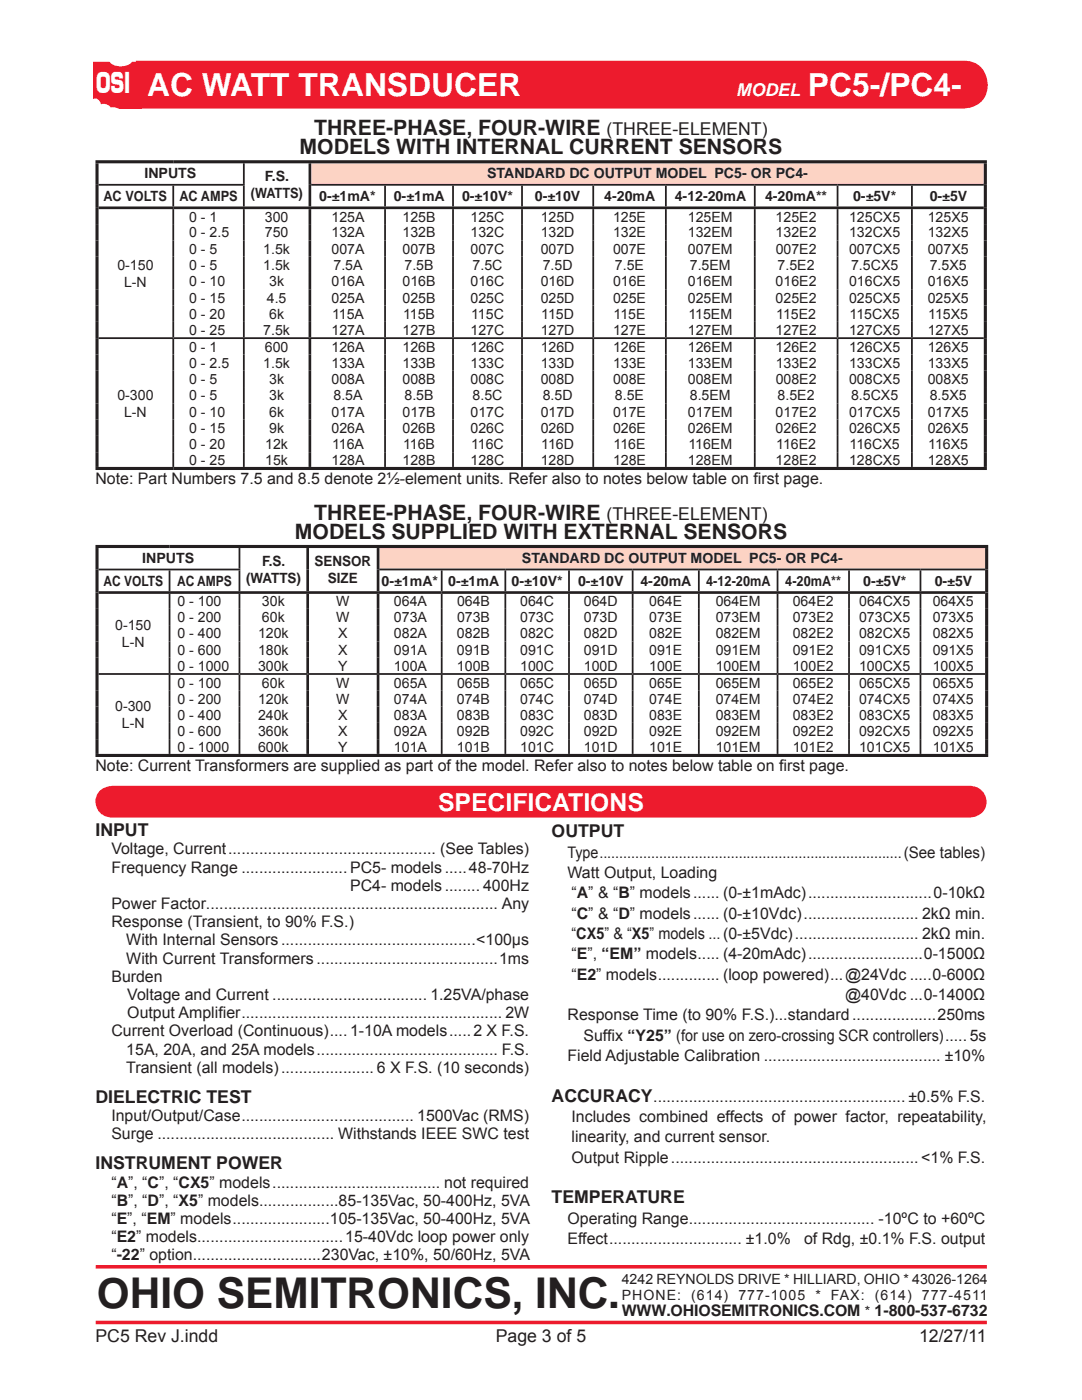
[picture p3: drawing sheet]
<svg xmlns="http://www.w3.org/2000/svg" width="216mm" height="279mm" viewBox="0 0 216 279" stroke-linecap="round" stroke-linejoin="round" font-family="sans-serif">
<defs><g id="words">
<text font-size="8.5" fill="#231f20" x="19.3" y="261">OHIO SEMITRONICS, INC.</text>
<g font-size="6.3" fill="#fff">
<text x="29.4" y="19.2">AC WATT TRANSDUCER</text>
<text x="161.2" y="19.2">PC5-/PC4-</text>
</g>
<text font-size="5.6" fill="#fff" x="19.2" y="18.6">OSI</text>
<text font-size="4.9" fill="#fff" x="87.4" y="161.8">SPECIFICATIONS</text>
<g font-size="4.2" fill="#231f20">
<text x="62.7" y="26.9">THREE-PHASE, FOUR-WIRE</text>
<text x="59.8" y="30.8">MODELS WITH INTERNAL CURRENT SENSORS</text>
<text x="58.8" y="107.6">MODELS SUPPLIED WITH EXTERNAL SENSORS</text>
<text x="62.7" y="103.7">THREE-PHASE, FOUR-WIRE</text>
</g>
<text font-size="3.5" fill="#fff" x="146.9" y="19.2">MODEL</text>
<g font-size="3.5" fill="#231f20">
<text x="121" y="26.9">(THREE-ELEMENT)</text>
<text x="121" y="103.7">(THREE-ELEMENT)</text>
<text x="19" y="166.9">INPUT</text>
<text x="110.1" y="167.1">OUTPUT</text>
<text x="19" y="220.1">DIELECTRIC TEST</text>
<text x="110.1" y="219.8">ACCURACY......................................................... ±0.5% F.S.</text>
<text x="19" y="233.4">INSTRUMENT POWER</text>
<text x="110.1" y="240.1">TEMPERATURE</text>
<text x="19" y="267.8">PC5 Rev J.indd</text>
<text x="98.9" y="267.8">Page 3 of 5</text>
<text x="183.4" y="267.8">12/27/11</text>
</g>
<g font-size="3.2" fill="#231f20">
<text x="19" y="96.6">Note: Part Numbers 7.5 and 8.5 denote 2½-element units. Refer also to notes below table on frst page.</text>
<text x="150.4" y="96.6">i</text>
<text x="19" y="153.9">Note: Current Transformers are supplied as part of the model. Refer also to notes below table on frst page.</text>
<text x="155.5" y="153.9">i</text>
<text x="22.2" y="170.5">Voltage, Current ............................................... (See Tables)</text>
<text x="113.2" y="171.2">Type ............................................................................(See tables)</text>
<text x="22.2" y="174.1">Frequency Range ........................PC5- models .....48-70Hz</text>
<text x="69.9" y="177.8">PC4- models ........ 400Hz</text>
<text x="113.2" y="175.2">Watt Output, Loading</text>
<text x="114" y="179.3">“A” &amp; “B” models ...... (0-±1mAdc) ............................0-10kΩ</text>
<text x="22.2" y="181.4">Power Factor.................................................................. Any</text>
<text x="22.2" y="185">Response (Transient, to 90% F.S.)</text>
<text x="114" y="183.3">“C” &amp; “D” models ...... (0-±10Vdc) .......................... 2kΩ min.</text>
<text x="25.2" y="188.7">With Internal Sensors ............................................&lt;100μs</text>
<text x="114" y="187.4">“CX5” &amp; “X5” models ...(0-±5Vdc) ............................ 2kΩ min.</text>
<text x="114" y="191.4">“E”, “EM” models ..... (4-20mAdc) ..........................0-1500Ω</text>
<text x="22.2" y="195.9">Burden</text>
<text x="25.2" y="192.3">With Current Transformers .........................................1ms</text>
<text x="114" y="195.5">“E2” models.............. (loop powered) ...@24Vdc .....0-600Ω</text>
<text x="25.4" y="199.6">Voltage and Current ................................... 1.25VA/phase</text>
<text x="25.4" y="203.2">Output Amplifer ........................................................... 2W</text>
<text x="43.6" y="203.2">i</text>
<text x="113.2" y="203.6">Response Time (to 90% F.S.)...standard ...................250ms</text>
<text x="22.2" y="206.8">Current Overload (Continuous) ....1-10A models .....2 X F.S.</text>
<text x="116.4" y="207.7">Suffx “Y25” (for use on zero-crossing SCR controllers).....5s</text>
<text x="121.2" y="207.7">i</text>
<text x="25.2" y="210.5">15A, 20A, and 25A models ......................................... F.S.</text>
<text x="25.2" y="214.1">Transient (all models) ..................... 6 X F.S. (10 seconds)</text>
<text x="113.2" y="211.7">Field Adjustable Calibration ........................................ ±10%</text>
<text x="22.2" y="223.7">Input/Output/Case ....................................... 1500Vac (RMS)</text>
<text x="22.2" y="227.4">Surge ........................................ Withstands IEEE SWC test</text>
<text x="114" y="228">linearity, and current sensor.</text>
<text x="114" y="223.9">Includes combined effects of power factor, repeatability,</text>
<text x="114" y="232">Output Ripple ........................................................&lt;1% F.S.</text>
<text x="22.2" y="237">“A”, “C”, “CX5” models ...................................... not required</text>
<text x="22.2" y="244.3">“E”, “EM” models ......................105-135Vac, 50-400Hz, 5VA</text>
<text x="22.2" y="240.6">“B”, “D”, “X5” models..................85-135Vac, 50-400Hz, 5VA</text>
<text x="113.2" y="244.2">Operating Range.......................................... -10ºC to +60ºC</text>
<text x="22.2" y="251.5">“-22” option.............................230Vac, ±10%, 50/60Hz, 5VA</text>
<text x="22.2" y="247.9">“E2” models.................................15-40Vdc loop power only</text>
<text x="113.2" y="248.2">Effect .............................. ±1.0%</text>
<text x="160.4" y="248.2">of Rdg, ±0.1% F.S. output</text>
<text x="124.1" y="262.6">WWW.OHIOSEMITRONICS.COM</text>
</g>
<text font-size="3.2" fill="#fff" x="117.1" y="199.6">..........................................................@40Vdc ...0-1400Ω</text>
<g font-size="2.8" fill="#231f20">
<text x="28.8" y="35.6">INPUTS</text>
<text x="97.2" y="35.6">STANDARD DC OUTPUT MODEL PC5- OR PC4-</text>
<text x="20.6" y="40.2">AC VOLTS</text>
<text x="35.8" y="40.2">AC AMPS</text>
<text x="50" y="39.6">(WATTS)</text>
<text x="52.8" y="36.2">F.S.</text>
<text x="63.7" y="40.2">0-±1mA*</text>
<text x="78.6" y="40.2">0-±1mA</text>
<text x="92.2" y="40.2">0-±10V*</text>
<text x="106.7" y="40.2">0-±10V</text>
<text x="120.6" y="40.2">4-20mA</text>
<text x="134.6" y="40.2">4-12-20mA</text>
<text x="152.7" y="40.2">4-20mA**</text>
<text x="170.2" y="40.2">0-±5V*</text>
<text x="185.5" y="40.2">0-±5V</text>
<text x="37.7" y="44.3">0 - 1</text>
<text x="37.7" y="47.4">0 - 2.5</text>
<text x="52.8" y="44.3">300</text>
<text x="52.8" y="47.4">750</text>
<text x="66.2" y="44.3">125A</text>
<text x="66.2" y="47.4">132A</text>
<text x="80.3" y="44.3">125B</text>
<text x="80.3" y="47.4">132B</text>
<text x="93.9" y="44.3">125C</text>
<text x="93.9" y="47.4">132C</text>
<text x="107.9" y="44.3">125D</text>
<text x="107.9" y="47.4">132D</text>
<text x="122.3" y="44.3">125E</text>
<text x="122.3" y="47.4">132E</text>
<text x="137.3" y="44.3">125EM</text>
<text x="137.3" y="47.4">132EM</text>
<text x="154.8" y="44.3">125E2</text>
<text x="154.8" y="47.4">132E2</text>
<text x="169.4" y="44.3">125CX5</text>
<text x="169.4" y="47.4">132CX5</text>
<text x="185.1" y="44.3">125X5</text>
<text x="185.1" y="47.4">132X5</text>
<text x="23.4" y="53.9">0-150</text>
<text x="37.7" y="50.6">0 - 5</text>
<text x="37.7" y="53.9">0 - 5</text>
<text x="52.5" y="50.6">1.5k</text>
<text x="52.5" y="53.9">1.5k</text>
<text x="66.2" y="50.6">007A</text>
<text x="66.6" y="53.9">7.5A</text>
<text x="80.3" y="50.6">007B</text>
<text x="80.7" y="53.9">7.5B</text>
<text x="93.9" y="50.6">007C</text>
<text x="94.3" y="53.9">7.5C</text>
<text x="107.9" y="50.6">007D</text>
<text x="108.3" y="53.9">7.5D</text>
<text x="122.3" y="50.6">007E</text>
<text x="122.7" y="53.9">7.5E</text>
<text x="137.3" y="50.6">007EM</text>
<text x="137.7" y="53.9">7.5EM</text>
<text x="154.8" y="50.6">007E2</text>
<text x="155.2" y="53.9">7.5E2</text>
<text x="169.4" y="50.6">007CX5</text>
<text x="169.8" y="53.9">7.5CX5</text>
<text x="185.1" y="50.6">007X5</text>
<text x="185.5" y="53.9">7.5X5</text>
<text x="24.8" y="57.2">L-N</text>
<text x="37.7" y="57.1">0 - 10</text>
<text x="53.7" y="57.1">3k</text>
<text x="66.2" y="57.1">016A</text>
<text x="80.3" y="57.1">016B</text>
<text x="93.9" y="57.1">016C</text>
<text x="107.9" y="57.1">016D</text>
<text x="122.3" y="57.1">016E</text>
<text x="137.3" y="57.1">016EM</text>
<text x="154.8" y="57.1">016E2</text>
<text x="169.4" y="57.1">016CX5</text>
<text x="185.1" y="57.1">016X5</text>
<text x="37.7" y="60.4">0 - 15</text>
<text x="37.7" y="63.6">0 - 20</text>
<text x="53.2" y="60.4">4.5</text>
<text x="53.7" y="63.6">6k</text>
<text x="66.2" y="60.4">025A</text>
<text x="66.3" y="63.6">115A</text>
<text x="80.3" y="60.4">025B</text>
<text x="80.4" y="63.6">115B</text>
<text x="93.9" y="60.4">025C</text>
<text x="94" y="63.6">115C</text>
<text x="107.9" y="60.4">025D</text>
<text x="108" y="63.6">115D</text>
<text x="122.3" y="60.4">025E</text>
<text x="122.4" y="63.6">115E</text>
<text x="137.3" y="60.4">025EM</text>
<text x="137.4" y="63.6">115EM</text>
<text x="154.8" y="60.4">025E2</text>
<text x="154.9" y="63.6">115E2</text>
<text x="169.4" y="60.4">025CX5</text>
<text x="169.5" y="63.6">115CX5</text>
<text x="185.1" y="60.4">025X5</text>
<text x="185.2" y="63.6">115X5</text>
<text x="37.7" y="66.8">0 - 25</text>
<text x="37.7" y="70.2">0 - 1</text>
<text x="52.5" y="66.8">7.5k</text>
<text x="52.8" y="70.2">600</text>
<text x="66.2" y="70.2">126A</text>
<text x="66.2" y="66.8">127A</text>
<text x="80.3" y="70.2">126B</text>
<text x="80.3" y="66.8">127B</text>
<text x="93.9" y="70.2">126C</text>
<text x="93.9" y="66.8">127C</text>
<text x="107.9" y="70.2">126D</text>
<text x="107.9" y="66.8">127D</text>
<text x="122.3" y="70.2">126E</text>
<text x="122.3" y="66.8">127E</text>
<text x="137.3" y="70.2">126EM</text>
<text x="137.3" y="66.8">127EM</text>
<text x="154.8" y="70.2">126E2</text>
<text x="154.8" y="66.8">127E2</text>
<text x="169.4" y="70.2">126CX5</text>
<text x="169.4" y="66.8">127CX5</text>
<text x="185.1" y="70.2">126X5</text>
<text x="185.1" y="66.8">127X5</text>
<text x="37.7" y="73.4">0 - 2.5</text>
<text x="37.7" y="76.6">0 - 5</text>
<text x="52.5" y="73.4">1.5k</text>
<text x="53.7" y="76.6">3k</text>
<text x="66.2" y="76.6">008A</text>
<text x="66.2" y="73.4">133A</text>
<text x="80.3" y="76.6">008B</text>
<text x="80.3" y="73.4">133B</text>
<text x="93.9" y="76.6">008C</text>
<text x="93.9" y="73.4">133C</text>
<text x="107.9" y="76.6">008D</text>
<text x="107.9" y="73.4">133D</text>
<text x="122.3" y="76.6">008E</text>
<text x="122.3" y="73.4">133E</text>
<text x="137.3" y="76.6">008EM</text>
<text x="137.3" y="73.4">133EM</text>
<text x="154.8" y="76.6">008E2</text>
<text x="154.8" y="73.4">133E2</text>
<text x="169.4" y="76.6">008CX5</text>
<text x="169.4" y="73.4">133CX5</text>
<text x="185.1" y="76.6">008X5</text>
<text x="185.1" y="73.4">133X5</text>
<text x="23.4" y="79.8">0-300</text>
<text x="24.8" y="83.1">L-N</text>
<text x="37.7" y="79.9">0 - 5</text>
<text x="37.7" y="83.1">0 - 10</text>
<text x="53.7" y="83.1">6k</text>
<text x="53.7" y="79.9">3k</text>
<text x="66.2" y="83.1">017A</text>
<text x="66.6" y="79.9">8.5A</text>
<text x="80.3" y="83.1">017B</text>
<text x="80.7" y="79.9">8.5B</text>
<text x="93.9" y="83.1">017C</text>
<text x="94.3" y="79.9">8.5C</text>
<text x="107.9" y="83.1">017D</text>
<text x="108.3" y="79.9">8.5D</text>
<text x="122.3" y="83.1">017E</text>
<text x="122.7" y="79.9">8.5E</text>
<text x="137.3" y="83.1">017EM</text>
<text x="137.7" y="79.9">8.5EM</text>
<text x="154.8" y="83.1">017E2</text>
<text x="155.2" y="79.9">8.5E2</text>
<text x="169.4" y="83.1">017CX5</text>
<text x="169.8" y="79.9">8.5CX5</text>
<text x="185.1" y="83.1">017X5</text>
<text x="185.5" y="79.9">8.5X5</text>
<text x="37.7" y="86.4">0 - 15</text>
<text x="37.7" y="89.6">0 - 20</text>
<text x="52.9" y="89.6">12k</text>
<text x="53.7" y="86.4">9k</text>
<text x="66.2" y="86.4">026A</text>
<text x="66.3" y="89.6">116A</text>
<text x="80.3" y="86.4">026B</text>
<text x="80.4" y="89.6">116B</text>
<text x="93.9" y="86.4">026C</text>
<text x="94" y="89.6">116C</text>
<text x="107.9" y="86.4">026D</text>
<text x="108" y="89.6">116D</text>
<text x="122.3" y="86.4">026E</text>
<text x="122.4" y="89.6">116E</text>
<text x="137.3" y="86.4">026EM</text>
<text x="137.4" y="89.6">116EM</text>
<text x="154.8" y="86.4">026E2</text>
<text x="154.9" y="89.6">116E2</text>
<text x="169.4" y="86.4">026CX5</text>
<text x="169.5" y="89.6">116CX5</text>
<text x="185.1" y="86.4">026X5</text>
<text x="185.2" y="89.6">116X5</text>
<text x="37.7" y="92.7">0 - 25</text>
<text x="52.9" y="92.7">15k</text>
<text x="66.2" y="92.7">128A</text>
<text x="80.3" y="92.7">128B</text>
<text x="93.9" y="92.7">128C</text>
<text x="107.9" y="92.7">128D</text>
<text x="122.3" y="92.7">128E</text>
<text x="137.3" y="92.7">128EM</text>
<text x="154.8" y="92.7">128E2</text>
<text x="169.4" y="92.7">128CX5</text>
<text x="185.1" y="92.7">128X5</text>
<text x="28.4" y="112.4">INPUTS</text>
<text x="52.3" y="113">F.S.</text>
<text x="62.8" y="113">SENSOR</text>
<text x="104.1" y="112.4">STANDARD DC OUTPUT MODEL PC5- OR PC4-</text>
<text x="20.6" y="117">AC VOLTS</text>
<text x="35.3" y="117">AC AMPS</text>
<text x="49.1" y="116.4">(WATTS)</text>
<text x="65.4" y="116.4">SIZE</text>
<text x="76.2" y="117">0-±1mA*</text>
<text x="89.4" y="117">0-±1mA</text>
<text x="102.1" y="117">0-±10V*</text>
<text x="115.3" y="117">0-±10V</text>
<text x="127.8" y="117">4-20mA</text>
<text x="140.9" y="117">4-12-20mA</text>
<text x="156.7" y="117">4-20mA**</text>
<text x="172.2" y="117">0-±5V*</text>
<text x="186.5" y="117">0-±5V</text>
<text x="23" y="125.7">0-150</text>
<text x="35.4" y="121">0 - 100</text>
<text x="35.4" y="124.2">0 - 200</text>
<text x="52.3" y="121">30k</text>
<text x="52.3" y="124.2">60k</text>
<text x="67.1" y="121">W</text>
<text x="67.1" y="124.2">W</text>
<text x="78.6" y="121">064A</text>
<text x="78.6" y="124.2">073A</text>
<text x="91.2" y="121">064B</text>
<text x="91.2" y="124.2">073B</text>
<text x="103.8" y="121">064C</text>
<text x="103.8" y="124.2">073C</text>
<text x="116.5" y="121">064D</text>
<text x="116.5" y="124.2">073D</text>
<text x="129.5" y="121">064E</text>
<text x="129.5" y="124.2">073E</text>
<text x="142.8" y="121">064EM</text>
<text x="142.8" y="124.2">073EM</text>
<text x="158.2" y="121">064E2</text>
<text x="158.2" y="124.2">073E2</text>
<text x="171.4" y="124.2">073CX5</text>
<text x="171.4" y="121">064CX5</text>
<text x="186.1" y="121">064X5</text>
<text x="186.1" y="124.2">073X5</text>
<text x="24.3" y="129.1">L-N</text>
<text x="35.4" y="127.4">0 - 400</text>
<text x="35.4" y="130.7">0 - 600</text>
<text x="51.5" y="127.4">120k</text>
<text x="51.5" y="130.7">180k</text>
<text x="67.5" y="127.4">X</text>
<text x="67.5" y="130.7">X</text>
<text x="78.6" y="127.4">082A</text>
<text x="78.6" y="130.7">091A</text>
<text x="91.2" y="127.4">082B</text>
<text x="91.2" y="130.7">091B</text>
<text x="103.8" y="127.4">082C</text>
<text x="103.8" y="130.7">091C</text>
<text x="116.5" y="127.4">082D</text>
<text x="116.5" y="130.7">091D</text>
<text x="129.5" y="127.4">082E</text>
<text x="129.5" y="130.7">091E</text>
<text x="142.8" y="127.4">082EM</text>
<text x="142.8" y="130.7">091EM</text>
<text x="158.2" y="127.4">082E2</text>
<text x="158.2" y="130.7">091E2</text>
<text x="171.4" y="127.4">082CX5</text>
<text x="171.4" y="130.7">091CX5</text>
<text x="186.1" y="127.4">082X5</text>
<text x="186.1" y="130.7">091X5</text>
<text x="35.4" y="133.8">0 - 1000</text>
<text x="35.4" y="137.3">0 - 100</text>
<text x="51.5" y="133.8">300k</text>
<text x="52.3" y="137.3">60k</text>
<text x="67.1" y="137.3">W</text>
<text x="67.5" y="133.8">Y</text>
<text x="78.6" y="133.8">100A</text>
<text x="78.6" y="137.3">065A</text>
<text x="91.2" y="133.8">100B</text>
<text x="91.2" y="137.3">065B</text>
<text x="103.8" y="133.8">100C</text>
<text x="103.8" y="137.3">065C</text>
<text x="116.5" y="133.8">100D</text>
<text x="116.5" y="137.3">065D</text>
<text x="129.5" y="133.8">100E</text>
<text x="129.5" y="137.3">065E</text>
<text x="142.8" y="133.8">100EM</text>
<text x="142.8" y="137.3">065EM</text>
<text x="158.2" y="133.8">100E2</text>
<text x="158.2" y="137.3">065E2</text>
<text x="171.4" y="133.8">100CX5</text>
<text x="171.4" y="137.3">065CX5</text>
<text x="186.1" y="133.8">100X5</text>
<text x="186.1" y="137.3">065X5</text>
<text x="23" y="142">0-300</text>
<text x="35.4" y="140.4">0 - 200</text>
<text x="35.4" y="143.7">0 - 400</text>
<text x="51.5" y="140.4">120k</text>
<text x="51.5" y="143.7">240k</text>
<text x="67.1" y="140.4">W</text>
<text x="67.5" y="143.7">X</text>
<text x="78.6" y="143.7">083A</text>
<text x="78.6" y="140.4">074A</text>
<text x="91.2" y="143.7">083B</text>
<text x="91.2" y="140.4">074B</text>
<text x="103.8" y="143.7">083C</text>
<text x="103.8" y="140.4">074C</text>
<text x="116.5" y="143.7">083D</text>
<text x="116.5" y="140.4">074D</text>
<text x="129.5" y="143.7">083E</text>
<text x="129.5" y="140.4">074E</text>
<text x="142.8" y="143.7">083EM</text>
<text x="142.8" y="140.4">074EM</text>
<text x="158.2" y="143.7">083E2</text>
<text x="158.2" y="140.4">074E2</text>
<text x="171.4" y="143.7">083CX5</text>
<text x="171.4" y="140.4">074CX5</text>
<text x="186.1" y="143.7">083X5</text>
<text x="186.1" y="140.4">074X5</text>
<text x="24.3" y="145.4">L-N</text>
<text x="35.4" y="146.9">0 - 600</text>
<text x="51.5" y="146.9">360k</text>
<text x="67.5" y="146.9">X</text>
<text x="78.6" y="146.9">092A</text>
<text x="91.2" y="146.9">092B</text>
<text x="103.8" y="146.9">092C</text>
<text x="116.5" y="146.9">092D</text>
<text x="129.5" y="146.9">092E</text>
<text x="142.8" y="146.9">092EM</text>
<text x="158.2" y="146.9">092E2</text>
<text x="171.4" y="146.9">092CX5</text>
<text x="186.1" y="146.9">092X5</text>
<text x="35.4" y="150">0 - 1000</text>
<text x="51.5" y="150">600k</text>
<text x="67.5" y="150">Y</text>
<text x="78.6" y="150">101A</text>
<text x="91.2" y="150">101B</text>
<text x="103.8" y="150">101C</text>
<text x="116.5" y="150">101D</text>
<text x="129.5" y="150">101E</text>
<text x="142.8" y="150">101EM</text>
<text x="158.2" y="150">101E2</text>
<text x="171.4" y="150">101CX5</text>
<text x="186.1" y="150">101X5</text>
<text x="124.1" y="256.2">4242 REYNOLDS DRIVE * HILLIARD, OHIO * 43026-1264</text>
<text x="124.1" y="259.4">PHONE:</text>
<text x="137.9" y="259.4">(614)</text>
<text x="147.3" y="259.4">777-1005</text>
<text x="162.7" y="259.4">*</text>
<text x="165.8" y="259.4">FAX:</text>
<text x="172.5" y="262.6">* 1-800-537-6732</text>
<text x="174.5" y="259.4">(614)</text>
<text x="184" y="259.4">777-4511</text>
</g>
</g></defs>
<path d="M19.1 252.8h177.8M19.1 263.9h177.8" fill="none" stroke="#ed1b2d" stroke-width=".71" stroke-linecap="butt"/>
<path d="M18.6 12.1h9.6v9.6h-9.6z" fill="#ed1b2d"/>
<path d="M19.7 13.8a5.3 5.3 0 0 1 3.7-1.7h168.9a4.8 4.8 0 0 1 4.7 6.1 4.7 4.7 0 0 1-4.7 3.5h-168.9a4.8 4.8 0 0 1-4.6-6.1l.3-1z" fill-rule="evenodd" fill="#ed1b2d"/>
<path d="M18.4 20.1a.92 .92 0 0 1 1-.2 .92 .92 0 0 1 .6 .9 1.23 1.23 0 0 1-1.3 1.7 1.58 1.58 0 0 1-.3-2.4z" fill-rule="evenodd" fill="#fff"/>
<path d="M18.4 20.1a.92 .92 0 0 1 1-.2 .92 .92 0 0 1 .6 .9 1.23 1.23 0 0 1-1.3 1.7 1.58 1.58 0 0 1-.3-2.4z" fill="none" stroke="#fff" stroke-width=".35"/>
<path d="M19.5 21.4a1.5 1.5 0 0 1 2.6 .6 1.45 1.45 0 0 1-1.4 1.1 1.45 1.45 0 0 1-1.4-1.1z" fill-rule="evenodd" fill="#fff"/>
<path d="M19.5 21.4a1.5 1.5 0 0 1 2.6 .6 1.45 1.45 0 0 1-1.4 1.1 1.45 1.45 0 0 1-1.4-1.1z" fill="none" stroke="#fff" stroke-width=".35"/>
<path d="M21.3 21.9a1.85 1.85 0 0 1 2.5 .3 1.68 1.68 0 0 1-2.6 0z" fill-rule="evenodd" fill="#fff"/>
<path d="M21.3 21.9a1.85 1.85 0 0 1 2.5 .3 1.68 1.68 0 0 1-2.6 0z" fill="none" stroke="#fff" stroke-width=".35"/>
<path d="M17.6 10.6h9.3v1.6h-9.3z" fill="#fff"/>
<path d="M17.6 10.6h9.3v1.6h-9.3z" fill="none" stroke="#fff" stroke-width=".35"/>
<path d="M22.3 11.4a3.2 3.2 0 0 1 3.9 .3 .8 .8 0 0 1-.6 1 3.2 3.2 0 0 1-3.6-.4v-.3z" fill-rule="evenodd" fill="#fff"/>
<path d="M22.3 11.4a3.2 3.2 0 0 1 3.9 .3 .8 .8 0 0 1-.6 1 3.2 3.2 0 0 1-3.6-.4v-.3z" fill="none" stroke="#fff" stroke-width=".35"/>
<path d="M19.9 158.4a3.7 3.7 0 0 1 2.7-1.2h170.7a2.84 2.84 0 0 1 3.2 2.8 2.84 2.84 0 0 1-3.2 2.8h-170.7a2.87 2.87 0 0 1-2.8-1.4 2.87 2.87 0 0 1 .1-3z" fill-rule="evenodd" fill="#ed1b2d"/>
<path d="M19.9 158.4a3.7 3.7 0 0 1 2.7-1.2h170.7a2.84 2.84 0 0 1 3.2 2.8 2.84 2.84 0 0 1-3.2 2.8h-170.7a2.87 2.87 0 0 1-2.8-1.4 2.87 2.87 0 0 1 .1-3z" fill="none" stroke="#ed1b2d" stroke-width=".71" stroke-linecap="butt"/>
<path d="M61.8 32.3h134.8v4.6h-134.8z" fill="#fcd3c4"/>
<path d="M19 32.3h177.9M19.4 32.6v60.6M196.6 32.6v60.6M196.9 93.5h-177.9" fill="none" stroke="#231f20" stroke-width=".62" stroke-linecap="butt"/>
<g fill="none" stroke="#231f20" stroke-width=".35">
<path d="M19.7 36.9h29.1M34.6 37.1v4.1M48.7 32.6v4.1M48.7 37.1v4.1M62.1 36.9h134.2M76.8 37.1v4.1M90.4 37.1v4.1M104.2 37.1v4.1M118.4 37.1v4.1M132.9 37.1v4.1M150.6 37.1v4.1M167.1 37.1v4.1"/>
<path d="M182 37.1v4.1M34.6 41.7v25.6M48.7 41.7v25.6M76.8 41.7v25.6M90.4 41.7v25.6M104.2 41.7v25.6M118.4 41.7v25.6M132.9 41.7v25.6M150.6 41.7v25.6M167.1 41.7v25.6M182 41.7v25.6M19.7 67.5h176.6"/>
<path d="M34.6 67.7v25.5M48.7 67.7v25.5M76.8 67.7v25.5M90.4 67.7v25.5M104.2 67.7v25.5M118.4 67.7v25.5M132.9 67.7v25.5M150.6 67.7v25.5M167.1 67.7v25.5M182 67.7v25.5"/>
</g>
<path d="M61.8 32.6v8.6M61.8 41.7v25.6M196.3 41.5h-176.6M61.8 67.7v25.5" fill="none" stroke="#231f20" stroke-width=".53"/>
<path d="M75.4 109.1h121.5v4.6h-121.5z" fill="#fcd3c4"/>
<path d="M19 109.1h178.2M19.4 109.4v41.1M196.9 109.4v41.1M19.1 150.8h178.1" fill="none" stroke="#231f20" stroke-width=".62" stroke-linecap="butt"/>
<g fill="none" stroke="#231f20" stroke-width=".35">
<path d="M19.7 113.7h28.3M33.8 113.8v4.2M33.8 118.5v15.8M47.8 109.4v4.1M47.8 113.8v4.2M47.8 118.5v15.8M75.7 113.7h120.9M88.1 113.8v4.2M88.1 118.5v15.8M100.8 113.8v4.2M100.8 118.5v15.8M113.5 113.8v4.2"/>
<path d="M113.5 118.5v15.8M126.2 113.8v4.2M126.2 118.5v15.8M139.4 113.8v4.2M139.4 118.5v15.8M155.1 113.8v4.2M155.1 118.5v15.8M169.4 113.8v4.2M169.4 118.5v15.8M183.7 113.8v4.2M183.7 118.5v15.8M19.7 134.5h176.9"/>
<path d="M33.8 134.7v15.8M47.8 134.7v15.8M88.1 134.7v15.8M100.8 134.7v15.8M113.5 134.7v15.8M126.2 134.7v15.8M139.4 134.7v15.8M155.1 134.7v15.8M169.4 134.7v15.8M183.7 134.7v15.8"/>
</g>
<path d="M19.7 118.3h176.9M61.4 109.4v8.6M61.4 118.5v15.8M75.4 109.4v8.6M75.4 118.5v15.8M61.4 134.7v15.8M75.4 134.7v15.8" fill="none" stroke="#231f20" stroke-width=".53"/>
<use href="#words"/>
</svg>
